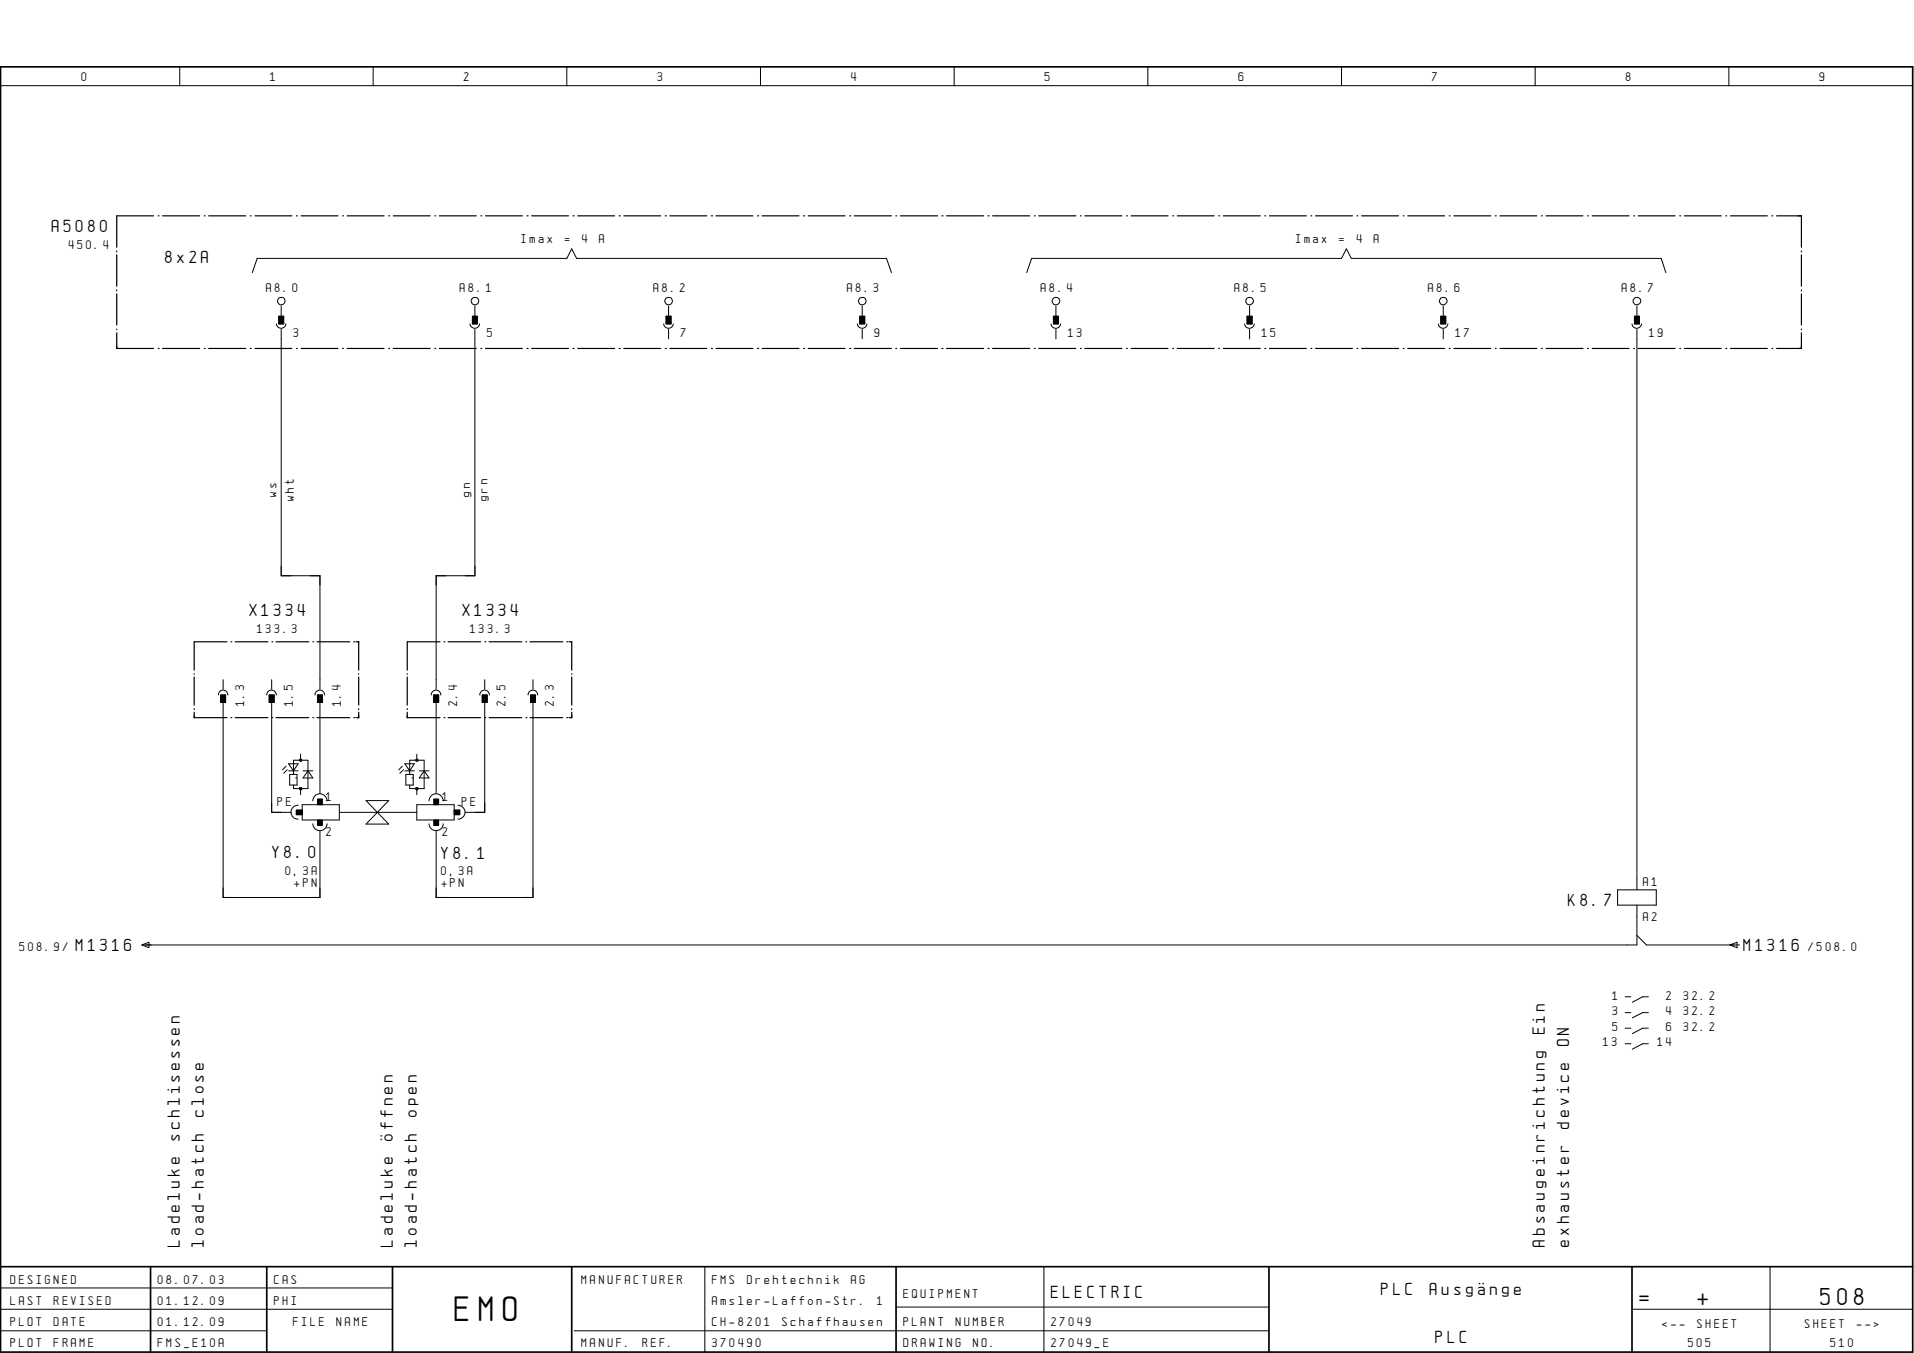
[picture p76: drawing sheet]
<svg xmlns="http://www.w3.org/2000/svg" width="297mm" height="210mm" viewBox="0 0 297 210" stroke-linecap="round" stroke-linejoin="round" font-family="sans-serif">
<defs><g id="words">
<text font-size="4.4" x="70.6" y="205">EMO</text>
<g font-size="3">
<text x="254.4" y="202.4">=</text>
<text x="263.4" y="202.4">+</text>
<text x="282.5" y="202.4">508</text>
</g>
<g font-size="2.2">
<text x="8" y="36.1">A5080</text>
<text x="25.7" y="40.7">8x2A</text>
<text x="38.7" y="95.5">X1334</text>
<text x="71.8" y="95.5">X1334</text>
<text x="42.2" y="133.1">Y8.0</text>
<text x="68.5" y="133.2">Y8.1</text>
<text x="243.4" y="140.5">K8.7</text>
<text x="11.8" y="147.5">M1316</text>
<text x="270.6" y="147.5">M1316</text>
<text x="239.8" y="160.5" transform="rotate(-90 239.8 160.5)">Ein</text>
<text x="243.5" y="162.3" transform="rotate(-90 243.5 162.3)">ON</text>
<text x="31.6" y="173.3" transform="rotate(-90 31.6 173.3)">close</text>
<text x="64.7" y="173.3" transform="rotate(-90 64.7 173.3)">open</text>
<text x="27.9" y="177" transform="rotate(-90 27.9 177)">schlisessen</text>
<text x="61" y="177" transform="rotate(-90 61 177)">”ffnen</text>
<text x="243.5" y="175.1" transform="rotate(-90 243.5 175.1)">device</text>
<text x="27.9" y="193.5" transform="rotate(-90 27.9 193.5)">Ladeluke</text>
<text x="31.6" y="193.5" transform="rotate(-90 31.6 193.5)">load-hatch</text>
<text x="61" y="193.5" transform="rotate(-90 61 193.5)">Ladeluke</text>
<text x="64.7" y="193.5" transform="rotate(-90 64.7 193.5)">load-hatch</text>
<text x="239.8" y="193.5" transform="rotate(-90 239.8 193.5)">Absaugeinrichtung</text>
<text x="243.5" y="193.5" transform="rotate(-90 243.5 193.5)">exhauster</text>
<text x="163.1" y="201.3">ELECTRIC</text>
<text x="214.4" y="201">PLC</text>
<text x="221.9" y="201">Ausg„nge</text>
<text x="222.8" y="208.3">PLC</text>
</g>
<g font-size="1.6">
<text x="12.7" y="12.6">0</text>
<text x="41.9" y="12.6">1</text>
<text x="72" y="12.6">2</text>
<text x="102.1" y="12.6">3</text>
<text x="132.1" y="12.6">4</text>
<text x="162.1" y="12.6">5</text>
<text x="192.2" y="12.6">6</text>
<text x="222.2" y="12.6">7</text>
<text x="252.3" y="12.6">8</text>
<text x="282.4" y="12.6">9</text>
<text x="10.7" y="38.7">450.4</text>
<text x="80.9" y="37.8">Imax</text>
<text x="87.7" y="37.8">=</text>
<text x="90.3" y="37.8">4</text>
<text x="93" y="37.8">A</text>
<text x="201.1" y="37.8">Imax</text>
<text x="207.9" y="37.8">=</text>
<text x="210.6" y="37.8">4</text>
<text x="213.2" y="37.8">A</text>
<text x="41.3" y="45.3">A8.0</text>
<text x="71.4" y="45.3">A8.1</text>
<text x="101.4" y="45.3">A8.2</text>
<text x="131.5" y="45.3">A8.3</text>
<text x="161.5" y="45.3">A8.4</text>
<text x="191.6" y="45.3">A8.5</text>
<text x="221.7" y="45.3">A8.6</text>
<text x="251.7" y="45.3">A8.7</text>
<text x="45.5" y="52.2">3</text>
<text x="75.6" y="52.2">5</text>
<text x="105.7" y="52.2">7</text>
<text x="135.7" y="52.2">9</text>
<text x="165.8" y="52.2">13</text>
<text x="195.8" y="52.2">15</text>
<text x="225.9" y="52.2">17</text>
<text x="255.9" y="52.2">19</text>
<text x="42.9" y="77.1" transform="rotate(-90 42.9 77.1)">ws</text>
<text x="45.6" y="77.7" transform="rotate(-90 45.6 77.7)">wht</text>
<text x="73" y="77.1" transform="rotate(-90 73 77.1)">gn</text>
<text x="75.6" y="77.7" transform="rotate(-90 75.6 77.7)">grn</text>
<text x="39.9" y="98.1">133.3</text>
<text x="73" y="98.1">133.3</text>
<text x="37.9" y="109.6" transform="rotate(-90 37.9 109.6)">1.3</text>
<text x="45.4" y="109.6" transform="rotate(-90 45.4 109.6)">1.5</text>
<text x="52.9" y="109.6" transform="rotate(-90 52.9 109.6)">1.4</text>
<text x="70.9" y="109.6" transform="rotate(-90 70.9 109.6)">2.4</text>
<text x="78.4" y="109.6" transform="rotate(-90 78.4 109.6)">2.5</text>
<text x="86" y="109.6" transform="rotate(-90 86 109.6)">2.3</text>
<text x="43" y="125.1">PE</text>
<text x="50.6" y="124.2">1</text>
<text x="68.7" y="124.2">1</text>
<text x="71.7" y="125.1">PE</text>
<text x="50.6" y="129.6">2</text>
<text x="68.7" y="129.6">2</text>
<text x="44.3" y="135.7">0,3A</text>
<text x="45.7" y="137.5">+PN</text>
<text x="68.5" y="135.8">0,3A</text>
<text x="68.5" y="137.6">+PN</text>
<text x="255" y="137.4">A1</text>
<text x="255" y="142.9">A2</text>
<text x="3" y="147.5">508.9/</text>
<text x="280.6" y="147.5">/508.0</text>
<text x="250.3" y="155.1">1</text>
<text x="258.6" y="155.1">2</text>
<text x="261.3" y="155.1">32.2</text>
<text x="250.3" y="157.5">3</text>
<text x="250.3" y="159.9">5</text>
<text x="258.6" y="157.5">4</text>
<text x="258.6" y="159.9">6</text>
<text x="261.3" y="157.5">32.2</text>
<text x="261.3" y="159.9">32.2</text>
<text x="248.8" y="162.3">13</text>
<text x="257.2" y="162.3">14</text>
<text x="1.6" y="199.1">DESIGNED</text>
<text x="1.6" y="202.4">LAST</text>
<text x="8.4" y="202.4">REVISED</text>
<text x="24.5" y="199.1">08.07.03</text>
<text x="24.5" y="202.4">01.12.09</text>
<text x="42.5" y="199.1">CAS</text>
<text x="42.5" y="202.4">PHI</text>
<text x="90.3" y="199.1">MANUFACTURER</text>
<text x="110.5" y="202.4">Amsler-Laffon-Str.</text>
<text x="110.5" y="199.1">FMS</text>
<text x="115.9" y="199.1">Drehtechnik</text>
<text x="132.1" y="199.1">AG</text>
<text x="136.1" y="202.4">1</text>
<text x="140.2" y="201.3">EQUIPMENT</text>
<text x="1.6" y="205.7">PLOT</text>
<text x="1.6" y="209">PLOT</text>
<text x="8.4" y="205.7">DATE</text>
<text x="8.4" y="209">FRAME</text>
<text x="24.5" y="205.7">01.12.09</text>
<text x="24.5" y="209">FMS_E10A</text>
<text x="45.5" y="205.7">FILE</text>
<text x="52.2" y="205.7">NAME</text>
<text x="90.3" y="209">MANUF.</text>
<text x="99.7" y="209">REF.</text>
<text x="110.5" y="209">370490</text>
<text x="110.5" y="205.7">CH-8201</text>
<text x="121.4" y="205.7">Schaffhausen</text>
<text x="140.2" y="205.7">PLANT</text>
<text x="140.2" y="209">DRAWING</text>
<text x="148.3" y="205.7">NUMBER</text>
<text x="151" y="209">NO.</text>
<text x="163.1" y="205.7">27049</text>
<text x="163.1" y="209">27049_E</text>
<text x="258" y="206.1">&lt;--</text>
<text x="262" y="209">505</text>
<text x="263.4" y="206.1">SHEET</text>
<text x="280.1" y="206.1">SHEET</text>
<text x="284.1" y="209">510</text>
<text x="288.2" y="206.1">--&gt;</text>
</g>
</g></defs>
<g fill="none" stroke="#000" stroke-width=".16">
<path d="M.1 13.3h296.7M27.9 10.4v2.9M57.9 10.4v2.9M88 10.4v2.9M118 10.4v2.9M148.1 10.4v2.9M178.1 10.4v2.9M208.2 10.4v2.9M238.2 10.4v2.9M268.3 10.4v2.9M39.2 42.3l.7-2.2h48.1l.7-1.5 .8 1.5h48.1l.7 2.2M42.9 50.2a.74 .74 0 0 0 .7 .7 .74 .74 0 0 0 .8-.7"/>
<path d="M43.3 49.1h.7v1.1h-.7zM43.6 49.7h.1M43.6 47.5v2.2M43.6 51.1v38.2h6.1v17.6M72.9 50.2a.74 .74 0 0 0 .8 .7 .74 .74 0 0 0 .7-.7M73.3 49.1h.8v1.1h-.8zM73.7 49.7h.1M73.7 51.1v38.2h-6v17.6M73.7 47.5v2.2M103 50.2a.74 .74 0 0 0 .7 .7 .74 .74 0 0 0 .8-.7M103.4 49.1h.7v1.1h-.7zM103.8 49.7h.1"/>
<path d="M103.8 47.5v2.2M103.8 51.1v1.5M133.1 50.2a.74 .74 0 0 0 .7 .7 .74 .74 0 0 0 .7-.7M133.4 49.1h.8v1.1h-.8zM133.8 49.7h.1M133.8 47.5v2.2M133.8 51.1v1.5M159.3 42.3l.8-2.2h48.1l.8-1.5 .7 1.5h48.1l.7 2.2M163.1 50.2a.74 .74 0 0 0 .7 .7 .74 .74 0 0 0 .8-.7M163.5 49.1h.8v1.1h-.8zM163.9 49.7h.1M163.9 47.5v2.2"/>
<path d="M163.9 51.1v1.5M193.2 50.2a.74 .74 0 0 0 .7 .7 .74 .74 0 0 0 .7-.7M193.5 49.1h.8v1.1h-.8zM193.9 49.7h.1M193.9 47.5v2.2M193.9 51.1v1.5M223.2 50.2a.74 .74 0 0 0 .8 .7 .74 .74 0 0 0 .7-.7M223.6 49.1h.8v1.1h-.8zM224 49.7h.1M224 47.5v2.2M224 51.1v1.5M253.3 50.2a.74 .74 0 0 0 .7 .7 .74 .74 0 0 0 .8-.7"/>
<path d="M253.7 49.1h.7v1.1h-.7zM254 49.7h.1M254 47.5v2.2M254 51.1v86.9M33.9 107.8a.72 .72 0 0 1 .7-.7 .72 .72 0 0 1 .7 .7M34.2 107.8h.8v1.2h-.8zM34.6 105.5v1.4M34.6 108.4v30.8h15.1v-10.3M41.4 107.8a.74 .74 0 0 1 .7-.7 .74 .74 0 0 1 .8 .7M41.8 107.8h.7v1.2h-.7zM42.2 105.5v1.4M42.2 108.4v17.6h3"/>
<path d="M44.4 118.9l-.5 .5M44.6 119.4l-.6 .6M44.8 118.5h1.5l-.8 1.1zM44.8 119.6h1.5M46.5 117.8h.3v.3l-.3-.1zM46.6 117v.9M47 119.6h1.6M47.8 119.6l.8 1.1h-1.6zM48.9 107.8a.74 .74 0 0 1 .7-.7 .74 .74 0 0 1 .8 .7M49.3 107.8h.7v1.2h-.7zM49.7 108.4v14.7M62.4 118.9l-.5 .5"/>
<path d="M62.6 119.4l-.5 .6M62.8 118.5h1.5l-.7 1.1zM62.8 119.6h1.5M64.6 117.8h.3l-.1 .3-.3-.1zM64.7 117v.9M65.1 119.6h1.5M65.8 119.6l.8 1.1h-1.5zM66.9 107.8a.74 .74 0 0 1 .8-.7 .74 .74 0 0 1 .7 .7M67.3 107.8h.8v1.2h-.8zM67.7 108.4v14.7M74.5 107.8a.74 .74 0 0 1 .7-.7 .74 .74 0 0 1 .7 .7M74.8 107.8h.8v1.2h-.8z"/>
<path d="M75.2 108.4v17.6h-3M75.2 105.5v1.4M82 107.8a.74 .74 0 0 1 .7-.7 .74 .74 0 0 1 .7 .7M82.3 107.8h.8v1.2h-.8zM82.7 108.4v30.8h-15v-10.3M82.7 105.5v1.4M45 120.1h1.1v1.7h-1.1zM45.5 120.1v-2.2h2.3v4.4h-2.3v-.5M45.9 120.7h.1M46 125.6h.9v.8h-.9zM46.3 124.9a1.08 1.08 0 0 0-1.1 1.1 1.08 1.08 0 0 0 1.1 1.1M46.6 122.2l.3 .1-.2 .3-.2-.2z"/>
<path d="M46.6 122.3v1M46.9 124.8h5.8v2.4h-5.8zM48.6 124.2a1.1 1.1 0 0 1 1.1-1.1 1.1 1.1 0 0 1 1.1 1.1M48.6 127.8a1.1 1.1 0 0 0 1.1 1.1 1.1 1.1 0 0 0 1.1-1.1M49.3 124h.7v.8h-.7zM49.3 127.2h.7v.9h-.7zM52.7 126h12M56.8 124.2h3.5l-3.5 3.6h3.5zM63 120.1h1.1v1.7h-1.1zM63.6 120.1v-2.2h2.2v4.4h-2.2v-.5M63.9 120.7h.1M64.6 122.2l.3 .1-.1 .3-.3-.2z"/>
<path d="M64.7 124.8h5.8v2.4h-5.8zM64.7 122.3v1M66.6 124.2a1.1 1.1 0 0 1 1.1-1.1 1.1 1.1 0 0 1 1.1 1.1M66.6 127.8a1.1 1.1 0 0 0 1.1 1.1 1.1 1.1 0 0 0 1.1-1.1M67.3 124h.8v.8h-.8zM67.3 127.2h.8v.9h-.8zM70.5 125.6h.9v.8h-.9zM71.1 124.9a1.08 1.08 0 0 1 1.1 1.1 1.08 1.08 0 0 1-1.1 1.1M251 138h6v2.4h-6zM22 146.6l1.1-.4v.8zM252.2 154.6h.9M252.2 157.1h.9"/>
<path d="M252.2 159.5h.9M254 140.4v6.2h-231.9M254 145.1l1.5 1.5h14.5M255.8 154.6h-.9l-1.6 .9M255.8 157.1h-.9l-1.6 .8M255.8 159.5h-.9l-1.6 .9M268.5 146.6l1.1-.4v.8zM252.2 161.9h.9M255.8 161.9h-.9l-1.6 .9M.1 199.8h60.8M109.4 196.5v13.3M162 196.5v13.3"/>
<path d="M274.7 196.5v13.3M.1 203.1h60.8M.1 206.5h41.3M89.1 206.5h107.8M139.1 202.8h57.8M253.3 203.1h43.5"/>
<circle cx="43.6" cy="46.7" r=".59"/>
<circle cx="73.7" cy="46.7" r=".59"/>
<circle cx="103.8" cy="46.7" r=".59"/>
<circle cx="133.8" cy="46.7" r=".59"/>
<circle cx="163.9" cy="46.7" r=".59"/>
<circle cx="193.9" cy="46.7" r=".59"/>
<circle cx="224" cy="46.7" r=".59"/>
<circle cx="254" cy="46.7" r=".59"/>
</g>
<path d="M.1 10.4h296.7v199.4h-296.7zM.1 196.5h296.7M23.4 196.5v13.3M41.4 196.5v13.3M60.9 196.5v13.3M88.7 196.5v13.3M139.1 196.5v13.3M196.9 196.5v13.3M253.3 196.5v13.3" fill="none" stroke="#000" stroke-width=".26"/>
<g fill="none" stroke="#000" stroke-width=".19">
<path d="M18.1 38.9v.2M18.1 39.5v4.9M23.8 33.5h-5.7v4.9M24.6 33.5h.1M25.2 33.5h5.8M31.7 33.5h.1M32.4 33.5h5.7M38.9 33.5h.1M39.6 33.5h5.7M46 33.5h.1M46.7 33.5h5.7M53.2 33.5h.1"/>
<path d="M53.9 33.5h5.7M60.3 33.5h.1M61 33.5h5.8M67.5 33.5h.1M68.2 33.5h5.7M74.6 33.5h.2M75.4 33.5h5.7M81.8 33.5h.2M82.5 33.5h5.7M88.9 33.5h.2M89.7 33.5h5.7M96.1 33.5h.2"/>
<path d="M96.8 33.5h5.7M103.2 33.5h.2M104 33.5h5.7M110.4 33.5h.2M111.1 33.5h5.7M117.6 33.5h.1M118.3 33.5h5.7M124.7 33.5h.2M125.4 33.5h5.7M131.9 33.5h.1M132.6 33.5h5.7M139 33.5h.1"/>
<path d="M139.7 33.5h5.8M146.2 33.5h.1M146.9 33.5h5.8M153.3 33.5h.2M154 33.5h5.8M160.5 33.5h.2M161.2 33.5h5.8M167.7 33.5h.1M168.4 33.5h5.7M174.8 33.5h.2M175.6 33.5h5.7M182 33.5h.1"/>
<path d="M182.7 33.5h5.7M189.1 33.5h.2M189.9 33.5h5.7M196.3 33.5h.1M197 33.5h5.7M203.5 33.5h.1M204.2 33.5h5.7M210.6 33.5h.1M211.3 33.5h5.7M217.8 33.5h.1M218.5 33.5h5.7M224.9 33.5h.1"/>
<path d="M225.6 33.5h5.7M232.1 33.5h.1M232.8 33.5h5.7M239.2 33.5h.1M239.9 33.5h5.8M246.4 33.5h.1M247.1 33.5h5.7M253.5 33.5h.2M254.3 33.5h5.7M260.7 33.5h.1M261.4 33.5h5.7M267.8 33.5h.2"/>
<path d="M268.6 33.5h5.7M275 33.5h.1M275.7 33.5h3.9v4.9M279.6 38.9v.2M279.6 39.5v4.9M18.1 45v.1M18.1 45.6v4.8M18.1 51.1h.1M18.1 51.6v2.5h5.7M24.6 54.1h.1M25.2 54.1h5.8M31.7 54.1h.1"/>
<path d="M32.4 54.1h5.7M38.9 54.1h.1M39.6 54.1h5.7M46 54.1h.1M46.7 54.1h5.7M53.2 54.1h.1M53.9 54.1h5.7M60.3 54.1h.1M61 54.1h5.8M67.5 54.1h.1M68.2 54.1h5.7M74.6 54.1h.2"/>
<path d="M75.4 54.1h5.7M81.8 54.1h.2M82.5 54.1h5.7M88.9 54.1h.2M89.7 54.1h5.7M96.1 54.1h.2M96.8 54.1h5.7M103.2 54.1h.2M104 54.1h5.7M110.4 54.1h.2M111.1 54.1h5.7M117.6 54.1h.1"/>
<path d="M118.3 54.1h5.7M124.7 54.1h.2M125.4 54.1h5.7M131.9 54.1h.1M132.6 54.1h5.7M139 54.1h.1M139.7 54.1h5.8M146.2 54.1h.1M146.9 54.1h5.8M153.3 54.1h.2M154 54.1h5.8M160.5 54.1h.2"/>
<path d="M161.2 54.1h5.8M167.7 54.1h.1M168.4 54.1h5.7M174.8 54.1h.2M175.6 54.1h5.7M182 54.1h.1M182.7 54.1h5.7M189.1 54.1h.2M189.9 54.1h5.7M196.3 54.1h.1M197 54.1h5.7M203.5 54.1h.1"/>
<path d="M204.2 54.1h5.7M210.6 54.1h.1M211.3 54.1h5.7M217.8 54.1h.1M218.5 54.1h5.7M224.9 54.1h.1M225.6 54.1h5.7M232.1 54.1h.1M232.8 54.1h5.7M239.2 54.1h.1M239.9 54.1h5.8M246.4 54.1h.1"/>
<path d="M247.1 54.1h5.7M253.5 54.1h.2M254.3 54.1h5.7M260.7 54.1h.1M261.4 54.1h5.7M267.8 54.1h.2M268.6 54.1h5.7M275 54.1h.1M279.6 51.6v2.5h-3.9M279.6 45v.1M279.6 45.6v4.8M279.6 51.1h.1"/>
<path d="M35.2 99.6h-5.1v4.4M35.9 99.6h.1M36.5 99.6h5.1M42.2 99.6h.1M42.8 99.6h5.1M48.6 99.6h.1M49.2 99.6h5.1M54.9 99.6h.1M55.2 99.6h.5v4.4M68.3 99.6h-5.1v4.4M68.9 99.6h.1M69.6 99.6h5"/>
<path d="M75.3 99.6h.1M75.9 99.6h5.1M81.6 99.6h.1M82.3 99.6h5M88 99.6h.1M88.3 99.6h.4v4.4M30.1 104.5v.1M30.1 105v4.4M30.1 109.9v.2M30.1 110.5v.8h5.1M35.9 111.3h.1M36.5 111.3h5.1"/>
<path d="M42.2 111.3h.1M42.8 111.3h5.1M48.6 111.3h.1M49.2 111.3h5.1M54.9 111.3h.1M55.7 110.5v.8h-.5M55.7 104.5v.1M55.7 105v4.4M55.7 109.9v.2M63.2 110.5v.8h5.1M63.2 104.5v.1M63.2 105v4.4"/>
<path d="M63.2 109.9v.2M68.9 111.3h.1M69.6 111.3h5M75.3 111.3h.1M75.9 111.3h5.1M81.6 111.3h.1M82.3 111.3h5M88 111.3h.1M88.7 110.5v.8h-.4M88.7 104.5v.1M88.7 105v4.4M88.7 109.9v.2"/>
</g>
<g fill="#000">
<path d="M43.3 49.1h.7v1.1h-.7zM73.3 49.1h.8v1.1h-.8zM103.4 49.1h.7v1.1h-.7zM133.4 49.1h.8v1.1h-.8zM163.5 49.1h.7v1.1h-.7zM193.5 49.1h.8v1.1h-.8zM223.6 49.1h.8v1.1h-.8zM253.7 49.1h.7v1.1h-.7zM34.2 107.8h.8v1.2h-.8zM41.8 107.8h.7v1.2h-.7zM49.3 107.8h.7v1.2h-.7zM67.3 107.8h.8v1.2h-.8z"/>
<path d="M74.8 107.8h.8v1.2h-.8zM82.3 107.8h.8v1.2h-.8zM46 125.6h.9v.8h-.9zM49.3 124h.7v.8h-.7zM49.3 127.2h.7v.9h-.7zM67.3 124h.8v.8h-.8zM67.3 127.2h.8v.9h-.8zM70.5 125.6h.9v.8h-.9z"/>
</g>
<use href="#words"/>
</svg>
